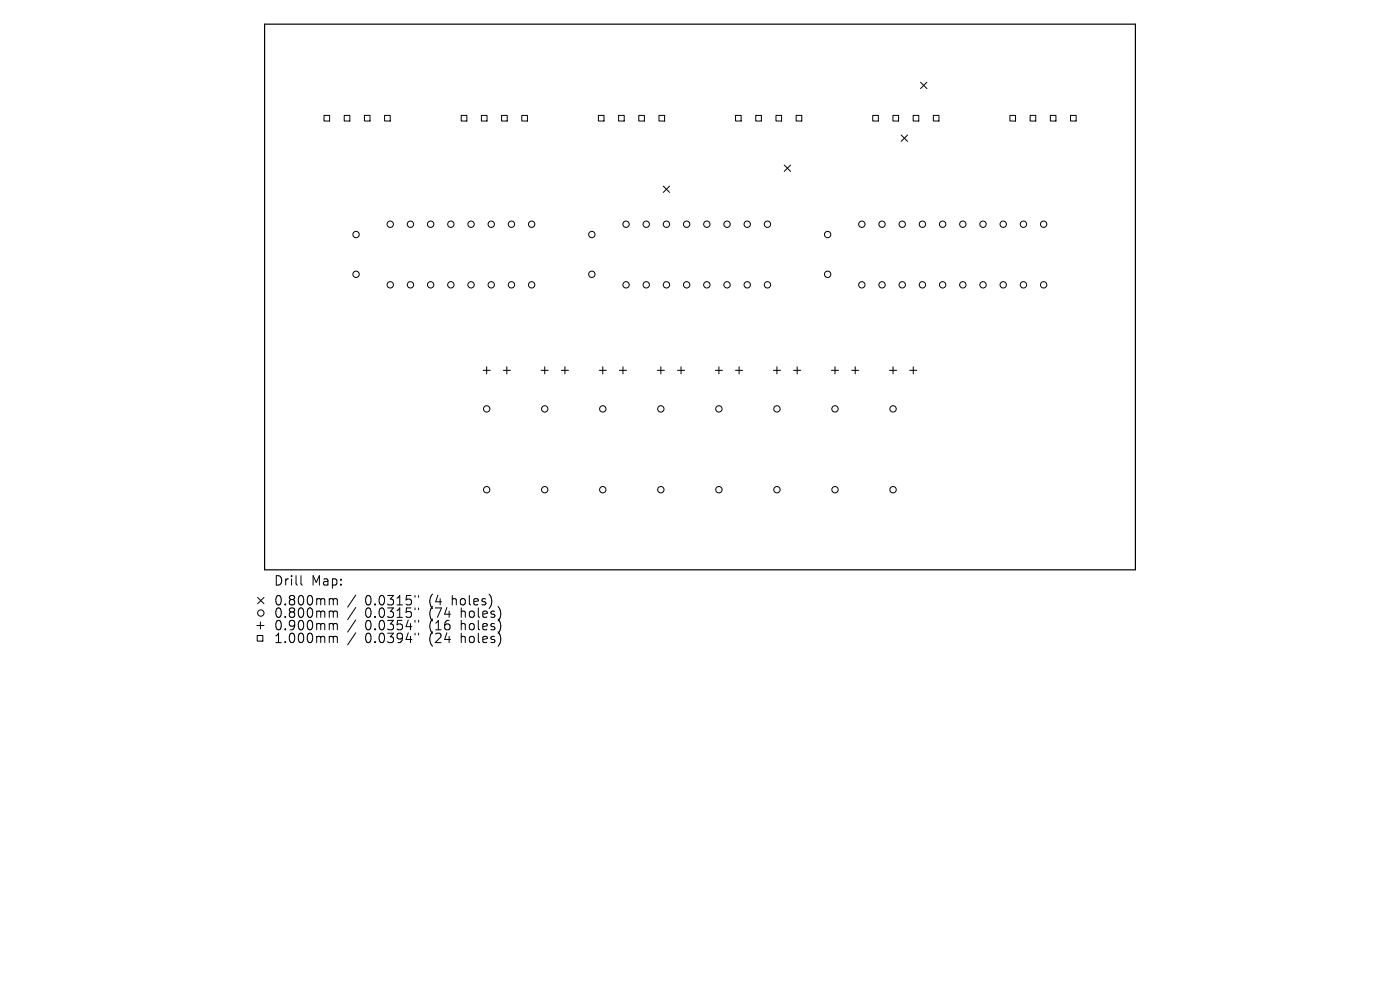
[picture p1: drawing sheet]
<svg xmlns="http://www.w3.org/2000/svg" width="297mm" height="210mm" viewBox="0 0 297 210" stroke-linecap="round" stroke-linejoin="round" font-family="sans-serif">
<defs><g id="words">
<g font-size="2.8">
<text x="58" y="124.5">Drill</text>
<text x="66" y="124.5">Map:</text>
<text x="58" y="128.7">0.800mm</text>
<text x="58" y="131.3">0.800mm</text>
<text x="77.5" y="128.7">0.0315&quot;</text>
<text x="77.5" y="131.3">0.0315&quot;</text>
<text x="91.2" y="128.7">(4</text>
<text x="91.2" y="131.3">(74</text>
<text x="96.1" y="128.7">holes)</text>
<text x="98" y="131.3">holes)</text>
<text x="58" y="134">0.900mm</text>
<text x="58" y="136.7">1.000mm</text>
<text x="77.5" y="134">0.0354&quot;</text>
<text x="77.5" y="136.7">0.0394&quot;</text>
<text x="91.2" y="134">(16</text>
<text x="91.2" y="136.7">(24</text>
<text x="98" y="134">holes)</text>
<text x="98" y="136.7">holes)</text>
</g>
</g></defs>
<path d="M56.1 5.1h184.8v115.8h-184.8z" fill="none" stroke="#000" stroke-width=".25"/>
<g fill="none" stroke="#000" stroke-width=".21">
<path d="M195.3 17.4l1.3 1.4M196.6 17.4l-1.3 1.4M68.7 24.5h1.2v1.2h-1.2zM73 24.5h1.2v1.2h-1.2zM77.3 24.5h1.2v1.2h-1.2zM81.6 24.5h1.2v1.2h-1.2zM97.8 24.5h1.2v1.2h-1.2zM102.1 24.5h1.2v1.2h-1.2zM106.4 24.5h1.2v1.2h-1.2zM110.7 24.5h1.2v1.2h-1.2zM126.9 24.5h1.2v1.2h-1.2zM131.2 24.5h1.2v1.2h-1.2z"/>
<path d="M135.5 24.5h1.2v1.2h-1.2zM139.8 24.5h1.2v1.2h-1.2zM140.7 39.5l1.4 1.3M142.1 39.5l-1.4 1.3M156 24.5h1.2v1.2h-1.2zM160.3 24.5h1.2v1.2h-1.2zM164.6 24.5h1.2v1.2h-1.2zM166.4 35l1.3 1.4M167.7 35l-1.3 1.4M168.9 24.5h1.2v1.2h-1.2zM185.1 24.5h1.2v1.2h-1.2zM189.4 24.5h1.2v1.2h-1.2z"/>
<path d="M191.2 28.6l1.3 1.4M192.5 28.6l-1.3 1.4M193.7 24.5h1.2v1.2h-1.2zM198 24.5h1.2v1.2h-1.2zM214.2 24.5h1.2v1.2h-1.2zM218.5 24.5h1.2v1.2h-1.2zM222.8 24.5h1.2v1.2h-1.2zM227.1 24.5h1.2v1.2h-1.2zM102.5 78.6h1.5M103.2 77.8v1.5M106.8 78.6h1.5M107.5 77.8v1.5"/>
<path d="M114.8 78.6h1.5M115.6 77.8v1.5M119.1 78.6h1.5M119.8 77.8v1.5M127.1 78.6h1.5M127.9 77.8v1.5M131.4 78.6h1.5M132.2 77.8v1.5M139.4 78.6h1.6M140.2 77.8v1.5M143.7 78.6h1.5M144.5 77.8v1.5"/>
<path d="M151.7 78.6h1.6M152.5 77.8v1.5M156 78.6h1.6M156.8 77.8v1.5M164.1 78.6h1.5M164.8 77.8v1.5M168.3 78.6h1.6M169.1 77.8v1.5M176.4 78.6h1.5M177.1 77.8v1.5M180.7 78.6h1.5M181.4 77.8v1.5"/>
<path d="M188.7 78.6h1.5M189.5 77.8v1.5M193 78.6h1.5M193.7 77.8v1.5M54.5 132.7h1.5M54.6 134.8h1.2v1.2h-1.2zM54.7 126.7l1.3 1.4M55.2 131.9v1.5M56 126.7l-1.3 1.4M63.9 122.1v1.7l.2 .3M70.1 127h.3l.3 .3M70.1 129.6h.3l.3 .3"/>
<path d="M70.1 132.3h.3l.3 .3M70.1 135h.3l.3 .3M70.7 127.3l.3-.3 .5 .1 .1 1.2M70.7 127.3v1M70.7 129.9v1.1M70.7 132.6v1M70.7 135.3v1M70.7 129.9l.3-.3 .5 .1 .1 1.3M70.7 132.6l.3-.3 .5 .1 .1 1.2M70.7 135.3l.3-.3 .5 .1 .1 1.2M75.5 126.2l-1.7 2.6M75.5 128.9l-1.7 2.5"/>
<path d="M75.5 131.5l-1.7 2.6M75.5 134.2l-1.7 2.6M88 126.3v.4M88 129v.3M88 131.6v.4M88 134.3v.4M88.8 126.3v.4M88.8 129v.3M88.8 131.6v.4M88.8 134.3v.4"/>
<circle cx="75.5" cy="49.7" r=".67"/>
<circle cx="75.5" cy="58.2" r=".67"/>
<circle cx="82.8" cy="47.6" r=".67"/>
<circle cx="87.1" cy="47.6" r=".67"/>
<circle cx="91.4" cy="47.6" r=".67"/>
<circle cx="95.6" cy="47.6" r=".67"/>
<circle cx="99.9" cy="47.6" r=".67"/>
<circle cx="104.2" cy="47.6" r=".67"/>
<circle cx="108.5" cy="47.6" r=".67"/>
<circle cx="112.8" cy="47.6" r=".67"/>
<circle cx="125.6" cy="49.7" r=".67"/>
<circle cx="125.6" cy="58.2" r=".67"/>
<circle cx="132.8" cy="47.6" r=".67"/>
<circle cx="137.1" cy="47.6" r=".67"/>
<circle cx="141.4" cy="47.6" r=".67"/>
<circle cx="145.7" cy="47.6" r=".67"/>
<circle cx="150" cy="47.6" r=".67"/>
<circle cx="154.2" cy="47.6" r=".67"/>
<circle cx="158.5" cy="47.6" r=".67"/>
<circle cx="162.8" cy="47.6" r=".67"/>
<circle cx="175.6" cy="49.7" r=".67"/>
<circle cx="175.6" cy="58.2" r=".67"/>
<circle cx="182.8" cy="47.6" r=".67"/>
<circle cx="187.1" cy="47.6" r=".67"/>
<circle cx="191.4" cy="47.6" r=".67"/>
<circle cx="195.7" cy="47.6" r=".67"/>
<circle cx="200" cy="47.6" r=".67"/>
<circle cx="204.3" cy="47.6" r=".67"/>
<circle cx="208.5" cy="47.6" r=".67"/>
<circle cx="212.8" cy="47.6" r=".67"/>
<circle cx="217.1" cy="47.6" r=".67"/>
<circle cx="221.4" cy="47.6" r=".67"/>
<circle cx="82.8" cy="60.4" r=".67"/>
<circle cx="87.1" cy="60.4" r=".67"/>
<circle cx="91.4" cy="60.4" r=".67"/>
<circle cx="95.6" cy="60.4" r=".67"/>
<circle cx="99.9" cy="60.4" r=".67"/>
<circle cx="104.2" cy="60.4" r=".67"/>
<circle cx="108.5" cy="60.4" r=".67"/>
<circle cx="112.8" cy="60.4" r=".67"/>
<circle cx="132.8" cy="60.4" r=".67"/>
<circle cx="137.1" cy="60.4" r=".67"/>
<circle cx="141.4" cy="60.4" r=".67"/>
<circle cx="145.7" cy="60.4" r=".67"/>
<circle cx="150" cy="60.4" r=".67"/>
<circle cx="154.2" cy="60.4" r=".67"/>
<circle cx="158.5" cy="60.4" r=".67"/>
<circle cx="162.8" cy="60.4" r=".67"/>
<circle cx="182.8" cy="60.4" r=".67"/>
<circle cx="187.1" cy="60.4" r=".67"/>
<circle cx="191.4" cy="60.4" r=".67"/>
<circle cx="195.7" cy="60.4" r=".67"/>
<circle cx="200" cy="60.4" r=".67"/>
<circle cx="204.3" cy="60.4" r=".67"/>
<circle cx="208.5" cy="60.4" r=".67"/>
<circle cx="212.8" cy="60.4" r=".67"/>
<circle cx="217.1" cy="60.4" r=".67"/>
<circle cx="221.4" cy="60.4" r=".67"/>
<circle cx="103.2" cy="86.7" r=".67"/>
<circle cx="115.6" cy="86.7" r=".67"/>
<circle cx="127.9" cy="86.7" r=".67"/>
<circle cx="140.2" cy="86.7" r=".67"/>
<circle cx="152.5" cy="86.7" r=".67"/>
<circle cx="164.8" cy="86.7" r=".67"/>
<circle cx="177.1" cy="86.7" r=".67"/>
<circle cx="189.5" cy="86.7" r=".67"/>
<circle cx="103.2" cy="103.9" r=".67"/>
<circle cx="115.6" cy="103.9" r=".67"/>
<circle cx="127.9" cy="103.9" r=".67"/>
<circle cx="140.2" cy="103.9" r=".67"/>
<circle cx="152.5" cy="103.9" r=".67"/>
<circle cx="164.8" cy="103.9" r=".67"/>
<circle cx="177.1" cy="103.9" r=".67"/>
<circle cx="189.5" cy="103.9" r=".67"/>
<circle cx="55.3" cy="130" r=".67"/>
</g>
<use href="#words"/>
</svg>
